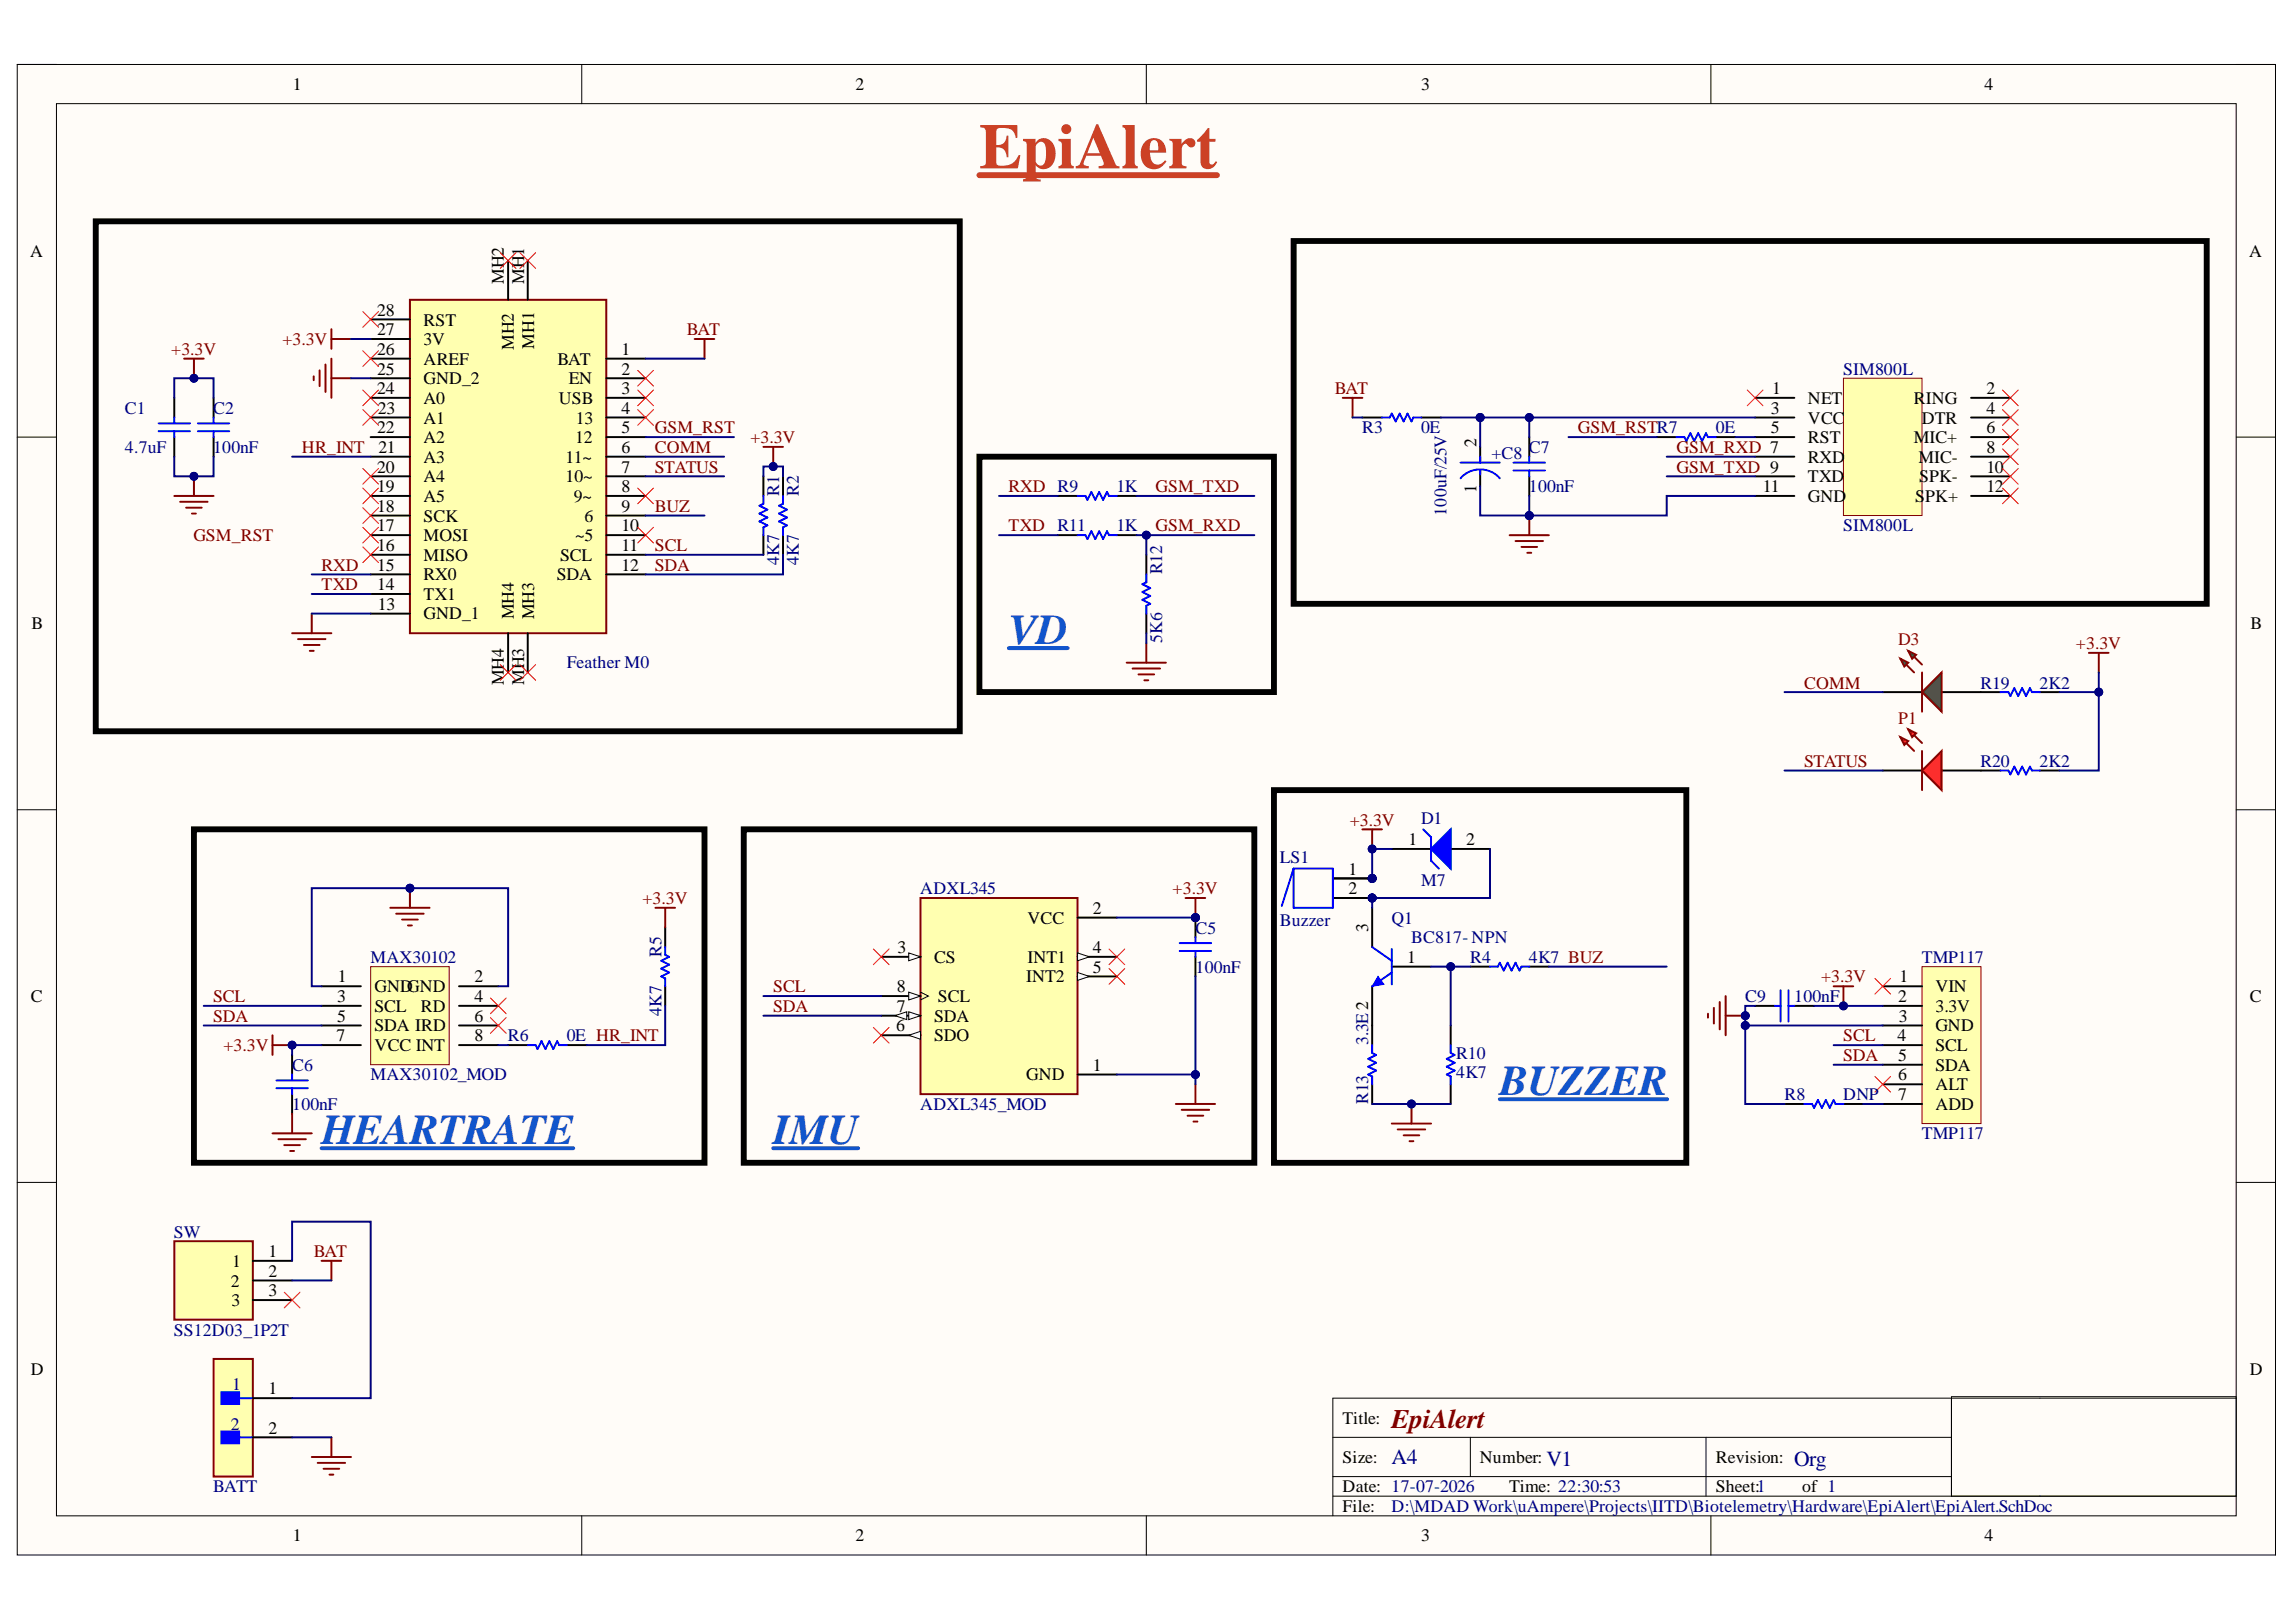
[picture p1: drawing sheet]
<svg xmlns="http://www.w3.org/2000/svg" width="297mm" height="210mm" viewBox="0 0 297 210" stroke-linecap="round" stroke-linejoin="round" font-family="sans-serif">
<defs><g id="words">
<text font-size="8.3" fill="#cc4125" x="126.7" y="21.8">EpiAlert</text>
<g font-size="5.5" fill="#15c">
<text x="130.5" y="83.3">VD</text>
<text x="194" y="141.7">BUZZER</text>
<text x="41.6" y="148">HEARTRATE</text>
<text x="100" y="148">IMU</text>
</g>
<text font-size="3.5" fill="#800000" x="180" y="184.8">EpiAlert</text>
<g font-size="2.8" fill="#000080">
<text x="180" y="189.5">A4</text>
<text x="200.1" y="189.7">V1</text>
<text x="232.1" y="189.7">Org</text>
</g>
<g font-size="2.3">
<text x="37.9" y="11.7">1</text>
<text x="110.7" y="11.7">2</text>
<text x="183.8" y="11.7">3</text>
<text x="256.7" y="11.7">4</text>
<text x="3.9" y="33.3">A</text>
<text x="291" y="33.3">A</text>
<text x="48.8" y="40.9">28</text>
<text x="65.2" y="36.7" transform="rotate(-90 65.2 36.7)">MH2</text>
<text x="67.8" y="36.7" transform="rotate(-90 67.8 36.7)">MH1</text>
<text x="48.8" y="46">26</text>
<text x="48.8" y="43.4">27</text>
<text x="54.8" y="47.2">AREF</text>
<text x="54.8" y="44.7">3V</text>
<text x="54.8" y="42.1">RST</text>
<text x="66.5" y="45.3" transform="rotate(-90 66.5 45.3)">MH2</text>
<text x="69.1" y="45.1" transform="rotate(-90 69.1 45.1)">MH1</text>
<text x="72.1" y="47.2">BAT</text>
<text x="80.4" y="46">1</text>
<text x="48.8" y="51">24</text>
<text x="48.8" y="48.5">25</text>
<text x="48.9" y="53.6">23</text>
<text x="54.8" y="52.3">A0</text>
<text x="54.8" y="49.8">GND_2</text>
<text x="72.3" y="52.3">USB</text>
<text x="73.6" y="49.8">EN</text>
<text x="80.4" y="48.5">2</text>
<text x="80.4" y="51">3</text>
<text x="80.4" y="53.6">4</text>
<text x="229.1" y="53.6">3</text>
<text x="229.3" y="51">1</text>
<text x="233.9" y="52.3">NET</text>
<text x="247.6" y="52.3">RING</text>
<text x="257" y="51">2</text>
<text x="257" y="53.6">4</text>
<text x="48.8" y="56.1">22</text>
<text x="49" y="58.6">21</text>
<text x="54.8" y="59.9">A3</text>
<text x="54.8" y="57.4">A2</text>
<text x="54.8" y="54.8">A1</text>
<text x="73.1" y="59.9">11~</text>
<text x="74.4" y="57.4">12</text>
<text x="74.5" y="54.8">13</text>
<text x="80.4" y="56.1">5</text>
<text x="80.4" y="58.6">6</text>
<text x="191" y="57.9" transform="rotate(-90 191 57.9)">2</text>
<text x="229.1" y="56.1">5</text>
<text x="233.9" y="54.8">VCC</text>
<text x="233.9" y="57.4">RST</text>
<text x="233.9" y="59.9">RXD</text>
<text x="247.6" y="57.4">MIC+</text>
<text x="248.2" y="59.9">MIC-</text>
<text x="248.6" y="54.8">DTR</text>
<text x="257" y="56.1">6</text>
<text x="257" y="58.6">8</text>
<text x="48.8" y="63.7">19</text>
<text x="48.8" y="61.2">20</text>
<text x="54.8" y="65">A5</text>
<text x="54.8" y="62.4">A4</text>
<text x="73.1" y="62.4">10~</text>
<text x="74.2" y="65">9~</text>
<text x="80.4" y="61.2">7</text>
<text x="80.4" y="63.7">8</text>
<text x="191" y="63.8" transform="rotate(-90 191 63.8)">1</text>
<text x="228.1" y="63.7">11</text>
<text x="233.9" y="62.4">TXD</text>
<text x="233.9" y="65">GND</text>
<text x="247.8" y="65">SPK+</text>
<text x="248.3" y="62.4">SPK-</text>
<text x="257" y="61.2">10</text>
<text x="257" y="63.7">12</text>
<text x="48.8" y="71.3">16</text>
<text x="48.8" y="68.8">17</text>
<text x="48.8" y="66.2">18</text>
<text x="54.8" y="70">MOSI</text>
<text x="54.8" y="67.5">SCK</text>
<text x="74.4" y="70">~5</text>
<text x="75.6" y="67.5">6</text>
<text x="80.4" y="66.2">9</text>
<text x="80.4" y="68.8">10</text>
<text x="80.4" y="71.3">11</text>
<text x="48.8" y="76.4">14</text>
<text x="48.8" y="73.8">15</text>
<text x="54.8" y="77.6">TX1</text>
<text x="54.8" y="75.1">RX0</text>
<text x="54.8" y="72.6">MISO</text>
<text x="72" y="75.1">SDA</text>
<text x="72.5" y="72.6">SCL</text>
<text x="80.4" y="73.8">12</text>
<text x="4.1" y="81.4">B</text>
<text x="48.9" y="78.9">13</text>
<text x="54.8" y="80.2">GND_1</text>
<text x="66.5" y="80.2" transform="rotate(-90 66.5 80.2)">MH4</text>
<text x="69.1" y="80.2" transform="rotate(-90 69.1 80.2)">MH3</text>
<text x="291.2" y="81.4">B</text>
<text x="65.2" y="88.7" transform="rotate(-90 65.2 88.7)">MH4</text>
<text x="67.8" y="88.6" transform="rotate(-90 67.8 88.6)">MH3</text>
<text x="174.5" y="113.2">1</text>
<text x="182.2" y="109.4">1</text>
<text x="189.7" y="109.4">2</text>
<text x="132.9" y="119.5">VCC</text>
<text x="141.4" y="118.3">2</text>
<text x="174.5" y="115.7">2</text>
<text x="116.1" y="123.3">3</text>
<text x="120.8" y="124.6">CS</text>
<text x="132.9" y="124.6">INT1</text>
<text x="141.4" y="123.3">4</text>
<text x="141.4" y="125.9">5</text>
<text x="177" y="120.6" transform="rotate(-90 177 120.6)">3</text>
<text x="182.1" y="124.6">1</text>
<text x="4" y="129.7">C</text>
<text x="43.6" y="129.7">3</text>
<text x="43.7" y="127.1">1</text>
<text x="48.5" y="128.4">GNDGND</text>
<text x="48.5" y="130.9">SCL</text>
<text x="54.5" y="130.9">RD</text>
<text x="61.4" y="127.1">2</text>
<text x="61.4" y="129.7">4</text>
<text x="116" y="128.4">8</text>
<text x="116" y="130.9">7</text>
<text x="121.3" y="129.7">SCL</text>
<text x="132.8" y="127.1">INT2</text>
<text x="245.6" y="129.7">2</text>
<text x="245.7" y="127.1">1</text>
<text x="250.4" y="128.4">VIN</text>
<text x="250.4" y="130.9">3.3V</text>
<text x="291.1" y="129.7">C</text>
<text x="43.6" y="134.7">7</text>
<text x="43.6" y="132.2">5</text>
<text x="48.5" y="133.5">SDA IRD</text>
<text x="48.5" y="136">VCC INT</text>
<text x="61.4" y="132.2">6</text>
<text x="61.4" y="134.7">8</text>
<text x="115.9" y="133.5">6</text>
<text x="120.8" y="132.2">SDA</text>
<text x="120.8" y="134.7">SDO</text>
<text x="245.5" y="134.7">4</text>
<text x="245.6" y="137.3">5</text>
<text x="245.7" y="132.2">3</text>
<text x="250.4" y="133.5">GND</text>
<text x="250.4" y="136">SCL</text>
<text x="132.8" y="139.8">GND</text>
<text x="141.4" y="138.5">1</text>
<text x="245.6" y="139.8">6</text>
<text x="245.6" y="142.3">7</text>
<text x="250.4" y="138.5">SDA</text>
<text x="250.4" y="141.1">ALT</text>
<text x="250.4" y="143.6">ADD</text>
<text x="29.9" y="166.5">2</text>
<text x="30" y="164">1</text>
<text x="34.8" y="162.7">1</text>
<text x="34.8" y="165.2">2</text>
<text x="34.8" y="167.8">3</text>
<text x="29.9" y="169">3</text>
<text x="4" y="177.9">D</text>
<text x="291.1" y="177.9">D</text>
<text x="34.8" y="180.5">1</text>
<text x="34.8" y="185.5">2</text>
<text x="173.7" y="184.3">Title:</text>
<text x="173.7" y="189.3">Size:</text>
<text x="191.5" y="189.3">Number:</text>
<text x="222" y="189.3">Revision:</text>
<text x="173.7" y="193.1">Date: 17-07-2026</text>
<text x="173.7" y="195.7">File:</text>
<text x="195.3" y="193.1">Time: 22:30:53</text>
<text x="222" y="193.1">Sheet:1</text>
<text x="233.1" y="193.1">of 1</text>
<text x="37.9" y="199.5">1</text>
<text x="110.7" y="199.5">2</text>
<text x="183.8" y="199.5">3</text>
<text x="256.7" y="199.5">4</text>
</g>
<g font-size="2.3" fill="#800000">
<text x="22.2" y="46">+3.3V</text>
<text x="36.5" y="44.7">+3.3V</text>
<text x="88.9" y="43.4">BAT</text>
<text x="172.7" y="51">BAT</text>
<text x="39.1" y="58.6">HR_INT</text>
<text x="84.7" y="56.1">GSM_RST</text>
<text x="84.7" y="58.6">COMM</text>
<text x="97.1" y="57.4">+3.3V</text>
<text x="204.1" y="56.1">GSM_RSTR7</text>
<text x="216.9" y="58.6">GSM_RXD 7</text>
<text x="84.7" y="61.2">STATUS</text>
<text x="130.5" y="63.7">RXD R9</text>
<text x="149.5" y="63.7">GSM_TXD</text>
<text x="216.9" y="61.2">GSM_TXD 9</text>
<text x="25" y="70">GSM_RST</text>
<text x="84.7" y="71.3">SCL</text>
<text x="84.7" y="66.2">BUZ</text>
<text x="130.5" y="68.8">TXD</text>
<text x="149.5" y="68.8">GSM_RXD</text>
<text x="41.6" y="73.8">RXD</text>
<text x="41.6" y="76.4">TXD</text>
<text x="84.7" y="73.8">SDA</text>
<text x="268.6" y="84">+3.3V</text>
<text x="233.4" y="89.1">COMM</text>
<text x="233.4" y="99.3">STATUS</text>
<text x="174.6" y="106.9">+3.3V</text>
<text x="83.1" y="117">+3.3V</text>
<text x="151.7" y="115.7">+3.3V</text>
<text x="27.6" y="129.7">SCL</text>
<text x="100" y="128.4">SCL</text>
<text x="100" y="130.9">SDA</text>
<text x="235.6" y="127.1">+3.3V</text>
<text x="27.6" y="132.2">SDA</text>
<text x="28.9" y="136">+3.3V</text>
<text x="238.5" y="134.7">SCL</text>
<text x="238.5" y="137.3">SDA</text>
<text x="40.6" y="162.7">BAT</text>
</g>
<g font-size="2.3" fill="#000080">
<text x="16.2" y="53.6">C1</text>
<text x="27.6" y="53.6">C2</text>
<text x="238.5" y="48.5">SIM800L</text>
<text x="16.2" y="58.6">4.7uF</text>
<text x="27.6" y="58.6">100nF</text>
<text x="176.2" y="56.1">R3</text>
<text x="183.8" y="56.1">0E</text>
<text x="193" y="59.4">+C8</text>
<text x="197.8" y="58.6">C7</text>
<text x="222" y="56.1">0E</text>
<text x="100.8" y="64.2" transform="rotate(-90 100.8 64.2)">R1</text>
<text x="103.3" y="64.2" transform="rotate(-90 103.3 64.2)">R2</text>
<text x="144.4" y="63.7">1K</text>
<text x="197.8" y="63.7">100nF</text>
<text x="136.8" y="68.8">R11</text>
<text x="144.4" y="68.8">1K</text>
<text x="187.1" y="66.7" transform="rotate(-90 187.1 66.7)">100uF/25V</text>
<text x="238.5" y="68.8">SIM800L</text>
<text x="100.8" y="73.1" transform="rotate(-90 100.8 73.1)">4K7</text>
<text x="103.3" y="73.1" transform="rotate(-90 103.3 73.1)">4K7</text>
<text x="150.4" y="74.3" transform="rotate(-90 150.4 74.3)">R12</text>
<text x="150.4" y="83.2" transform="rotate(-90 150.4 83.2)">5K6</text>
<text x="73.3" y="86.5">Feather M0</text>
<text x="256.2" y="89.1">R19</text>
<text x="263.8" y="89.1">2K2</text>
<text x="256.2" y="99.3">R20</text>
<text x="263.8" y="99.3">2K2</text>
<text x="183.8" y="106.6">D1</text>
<text x="165.6" y="111.7">LS1</text>
<text x="119.1" y="115.7">ADXL345</text>
<text x="165.6" y="119.8">Buzzer</text>
<text x="180" y="119.5">Q1</text>
<text x="183.8" y="114.7">M7</text>
<text x="47.9" y="124.6">MAX30102</text>
<text x="85.6" y="123.8" transform="rotate(-90 85.6 123.8)">R5</text>
<text x="154.7" y="120.8">C5</text>
<text x="154.7" y="125.9">100nF</text>
<text x="182.6" y="122.1">BC817- NPN</text>
<text x="190.2" y="124.6">R4</text>
<text x="197.8" y="124.6">4K7 BUZ</text>
<text x="248.6" y="124.6">TMP117</text>
<text x="85.6" y="131.4" transform="rotate(-90 85.6 131.4)">4K7</text>
<text x="225.8" y="129.7">C9</text>
<text x="232.1" y="129.7">100nF</text>
<text x="65.7" y="134.7">R6</text>
<text x="73.3" y="134.7">0E HR_INT</text>
<text x="177" y="135.3" transform="rotate(-90 177 135.3)">3.3E2</text>
<text x="188.4" y="137">R10</text>
<text x="37.8" y="138.5">C6</text>
<text x="37.8" y="143.6">100nF</text>
<text x="47.9" y="139.8">MAX30102_MOD</text>
<text x="119.1" y="143.6">ADXL345_MOD</text>
<text x="177" y="142.9" transform="rotate(-90 177 142.9)">R13</text>
<text x="188.4" y="139.6">4K7</text>
<text x="230.9" y="142.3">R8</text>
<text x="238.5" y="142.3">DNP</text>
<text x="248.6" y="147.4">TMP117</text>
<text x="22.5" y="160.2">SW</text>
<text x="22.5" y="172.8">SS12D03_1P2T</text>
<text x="30" y="179.9">1</text>
<text x="29.9" y="185">2</text>
<text x="27.6" y="193.1">BATT</text>
<text x="180" y="195.7">D:\MDAD Work\uAmpere\Projects\IITD\Biotelemetry\Hardware\EpiAlert\EpiAlert.SchDoc</text>
</g>
<g font-size="2.3" fill="#980000">
<text x="245.6" y="83.5">D3</text>
<text x="245.6" y="93.7">P1</text>
</g>
</g></defs>
<path d="M2.2 8.3h292.2v192.9h-292.2z" fill-rule="evenodd" fill="#fffcf8"/>
<path d="M2.2 8.3h292.2v192.9h-292.2z" fill="none" stroke="#000" stroke-width=".13"/>
<path d="M7.3 13.4h282v182.8h-282z" fill-rule="evenodd" fill="#fffcf8"/>
<g fill="none" stroke="#000" stroke-width=".13">
<path d="M2.2 8.3h5.1M7.3 13.4h282v182.8h-282zM75.3 8.3v5.1M148.3 8.3v5.1M221.3 8.3v5.1M289.3 8.3h5.1v5.1M2.2 56.6h5.1M289.3 56.6h5.1M2.2 104.8h5.1M289.3 104.8h5.1M2.2 153h5.1M289.3 153h5.1"/>
<path d="M75.3 196.2v5M148.3 196.2v5M172.4 186h80.1M172.4 193.6h116.9M172.4 191.1h80.1M190.2 186v5.1M220.7 186v7.6M221.3 196.2v5M252.5 180.7h36.8v12.9h-36.8zM252.5 180.9v12.7M289.3 180.9h-116.9v15.3M294.4 196.2v5"/>
</g>
<path d="M53 38.8h25.4v43.1h-25.4z" fill-rule="evenodd" fill="#ffffb0"/>
<path d="M53 38.8h25.4v43.1h-25.4z" fill="none" stroke="#800000" stroke-width=".25"/>
<g fill="none" stroke="#000" stroke-width=".25">
<path d="M65.7 33.7v5.1M68.3 33.7v5.1M48 46.4h5M48 49h5M48 51.5h5M48 54h5M48 56.6h5M48 59.1h5M48 43.9h5M48 41.3h5M78.4 46.4h5.1M78.4 49h5.1"/>
<path d="M78.4 51.5h5.1M78.4 54h5.1M78.4 56.6h5.1M78.4 59.1h5.1M48 61.6h5M48 64.2h5M48 66.7h5M48 69.3h5M48 71.8h5M48 74.3h5M48 79.4h5M48 76.9h5"/>
<path d="M78.4 61.6h5.1M78.4 64.2h5.1M78.4 66.7h5.1M78.4 69.3h5.1M78.4 71.8h5.1M78.4 74.3h5.1M65.7 81.9v5.1M68.3 81.9v5.1"/>
</g>
<path d="M119.1 116.2h20.3v25.4h-20.3z" fill-rule="evenodd" fill="#ffffb0"/>
<path d="M119.1 116.2h20.3v25.4h-20.3z" fill="none" stroke="#800000" stroke-width=".25"/>
<path d="M114 123.8h5.1" fill="none" stroke="#000" stroke-width=".25"/>
<path d="M117.6 123.3l1.5 .5-1.5 .5z" fill="#f8fcff"/>
<path d="M117.6 123.3l1.5 .5-1.5 .5z" fill="none" stroke="#000" stroke-width=".13"/>
<path d="M114 128.9h5.1" fill="none" stroke="#000" stroke-width=".25"/>
<path d="M117.6 128.4l1.5 .5-1.5 .5z" fill="#f8fcff"/>
<path d="M117.6 128.4l1.5 .5-1.5 .5zM119.1 128.4l1 .5-1 .5" fill="none" stroke="#000" stroke-width=".13"/>
<path d="M114 131.4h5.1" fill="none" stroke="#000" stroke-width=".25"/>
<path d="M117.6 130.9l1.5 .5-1.5 .5z" fill="#f8fcff"/>
<path d="M117.6 130.9l1.5 .5-1.5 .5z" fill="none" stroke="#000" stroke-width=".13"/>
<path d="M115.8 131.4l1.5-.5v1z" fill="#f8fcff"/>
<path d="M115.8 131.4l1.5-.5v1z" fill="none" stroke="#000" stroke-width=".13"/>
<path d="M114 134h5.1" fill="none" stroke="#000" stroke-width=".25"/>
<path d="M117.6 134l1.5-.5v1z" fill="#f8fcff"/>
<path d="M117.6 134l1.5-.5v1z" fill="none" stroke="#000" stroke-width=".13"/>
<path d="M139.4 118.7h5.1M139.4 123.8h5.1" fill="none" stroke="#000" stroke-width=".25"/>
<path d="M139.4 123.3l1.5 .5-1.5 .5z" fill="#f8fcff"/>
<path d="M139.4 123.3l1.5 .5-1.5 .5z" fill="none" stroke="#000" stroke-width=".13"/>
<path d="M139.4 126.4h5.1" fill="none" stroke="#000" stroke-width=".25"/>
<path d="M139.4 125.9l1.5 .5-1.5 .5z" fill="#f8fcff"/>
<path d="M139.4 125.9l1.5 .5-1.5 .5z" fill="none" stroke="#000" stroke-width=".13"/>
<path d="M139.4 139.1h5.1" fill="none" stroke="#000" stroke-width=".25"/>
<path d="M238.5 49h10.2v17.7h-10.2z" fill-rule="evenodd" fill="#ffffb0"/>
<path d="M238.5 49h10.2v17.7h-10.2z" fill="none" stroke="#800000" stroke-width=".13"/>
<path d="M227.1 51.5h5M227.1 54h5M227.1 56.6h5M227.1 59.1h5M255 51.5h5.1M255 54h5.1M255 56.6h5.1M255 59.1h5.1M227.1 61.6h5M227.1 64.2h5M255 61.6h5.1M255 64.2h5.1" fill="none" stroke="#000" stroke-width=".25"/>
<path d="M48 125.1h10.1v12.7h-10.1z" fill-rule="evenodd" fill="#ffffb0"/>
<path d="M48 125.1h10.1v12.7h-10.1z" fill="none" stroke="#800000" stroke-width=".13"/>
<path d="M22.5 51.5v2.5M22.5 56.6v2.5M27.6 51.5v2.5M27.6 56.6v2.5M41.6 127.6h5.1M41.6 130.2h5.1M41.6 132.7h5.1M41.6 135.2h5.1M59.4 127.6h5.1M59.4 130.2h5.1M59.4 132.7h5.1M59.4 135.2h5.1" fill="none" stroke="#000" stroke-width=".25"/>
<path d="M64.7 32.7l2.1 2M66.8 32.7l-2.1 2M67.3 32.7l2 2M69.3 32.7l-2 2M64.7 86l2.1 2M66.8 86l-2.1 2M67.3 86l2 2M69.3 86l-2 2" fill="none" stroke="#f00" stroke-width=".13"/>
<g fill="none" stroke="#800000" stroke-width=".25">
<path d="M23.8 46.4h2.6M25.1 46.4v2.6M40.6 48.7v.5M41.3 47.9v2.1M42.1 47.2v3.5M42.9 42.6v2.5M42.9 46.4v5.1M42.9 49h2.5M42.9 43.9h2.5M40.3 79.4v2.5M37.8 81.9h5.1M38.6 82.7h3.5"/>
<path d="M39.3 83.5h2M40.1 84.2h.5"/>
</g>
<path d="M20.5 54.8h4.1M20.5 55.8h4.1M22.5 54v.8M22.5 55.8v.8M25.6 54.8h4.1M25.6 55.8h4.1M27.6 54v.8M27.6 55.8v.8" fill="none" stroke="#00f" stroke-width=".25"/>
<circle cx="25.1" cy="49" r=".51" fill="#000080"/>
<circle cx="25.1" cy="49" r=".51" fill="none" stroke="#000080" stroke-width=".13"/>
<path d="M22.5 64.2h5.1M23.3 64.9h3.6M24.1 65.7h2M24.8 66.5h.5M25.1 61.6v2.6" fill="none" stroke="#800000" stroke-width=".25"/>
<circle cx="25.1" cy="61.6" r=".51" fill="#000080"/>
<circle cx="25.1" cy="61.6" r=".51" fill="none" stroke="#000080" stroke-width=".13"/>
<path d="M35.3 134v2.5M35.3 135.2h2.5" fill="none" stroke="#800000" stroke-width=".25"/>
<circle cx="37.8" cy="135.2" r=".51" fill="#000080"/>
<circle cx="37.8" cy="135.2" r=".51" fill="none" stroke="#000080" stroke-width=".13"/>
<path d="M37.8 136.5v2.6M37.8 141.6v2.5" fill="none" stroke="#000" stroke-width=".25"/>
<path d="M35.8 139.8h4M37.8 139.1v.7M35.8 140.8h4M37.8 140.8v.8" fill="none" stroke="#00f" stroke-width=".25"/>
<path d="M50.5 117.5h5.1M51.3 118.2h3.5M52 119h2.1M52.8 119.8h.5M53 114.9v2.6M35.3 146.7h5M36 147.4h3.6M36.8 148.2h2M37.5 148.9h.5M37.8 144.1v2.6" fill="none" stroke="#800000" stroke-width=".25"/>
<circle cx="53" cy="114.9" r=".51" fill="#000080"/>
<circle cx="53" cy="114.9" r=".51" fill="none" stroke="#000080" stroke-width=".13"/>
<path d="M63.4 129.2l2.1 2M63.4 131.7l2.1 2M65.5 129.2l-2.1 2M65.5 131.7l-2.1 2" fill="none" stroke="#f00" stroke-width=".13"/>
<path d="M25.1 107.3h66v43.2h-66z" fill="none" stroke="#000" stroke-width=".76"/>
<path d="M41.6 148.6h32.6" fill="none" stroke="#15c" stroke-width=".51"/>
<path d="M153.4 116.2h2.5M154.7 116.2v2.5" fill="none" stroke="#800000" stroke-width=".25"/>
<circle cx="154.7" cy="118.7" r=".51" fill="#000080"/>
<circle cx="154.7" cy="118.7" r=".51" fill="none" stroke="#000080" stroke-width=".13"/>
<circle cx="154.7" cy="118.7" r=".51" fill="#000080"/>
<circle cx="154.7" cy="118.7" r=".51" fill="none" stroke="#000080" stroke-width=".13"/>
<path d="M154.7 118.7v2.6M154.7 123.8v2.6" fill="none" stroke="#000" stroke-width=".25"/>
<circle cx="154.7" cy="118.7" r=".51" fill="#000080"/>
<circle cx="154.7" cy="118.7" r=".51" fill="none" stroke="#000080" stroke-width=".13"/>
<path d="M98.8 64.2v1l-.5 .2 1 .6-1 .5 1 .5-1 .5 1 .5-.5 .2v1.1M101.3 64.2v1l-.5 .2 1 .6-1 .5 1 .5-1 .5 1 .5-.5 .2v1.1M152.6 122h4.1M152.6 123.1h4.1M154.7 121.3v.7M154.7 123.1v.7" fill="none" stroke="#00f" stroke-width=".25"/>
<path d="M98.8 57.8h2.5M100 57.8v2.6M152.1 142.9h5.1M152.9 143.6h3.5M153.6 144.4h2.1M154.4 145.1h.5M154.7 140.3v2.6" fill="none" stroke="#800000" stroke-width=".25"/>
<path d="M113 122.8l2 2M113 133l2 2M115 122.8l-2 2M115 133l-2 2" fill="none" stroke="#f00" stroke-width=".13"/>
<path d="M98.8 61.6v2.6M98.8 69.3v2.5M101.3 61.6v2.6M101.3 69.3v2.5" fill="none" stroke="#000" stroke-width=".25"/>
<circle cx="100" cy="60.4" r=".51" fill="#000080"/>
<circle cx="100" cy="60.4" r=".51" fill="none" stroke="#000080" stroke-width=".13"/>
<path d="M197.8 56.6v2.5M197.8 61.6v2.6M65.7 135.2h2.6M73.4 135.2h2.5M86.1 120v2.6M86.1 127.6v2.6" fill="none" stroke="#000" stroke-width=".25"/>
<path d="M195.8 59.9h4.1M197.8 59.1v.8M195.8 60.9h4.1M197.8 60.9v.7M68.3 135.2h1l.2 .6 .6-1.1 .5 1.1 .5-1.1 .5 1.1 .5-1.1 .2 .5h1.1M86.1 122.6v1l.5 .2-1 .5 1 .5-1 .5 1 .6-1 .5 .5 .2v1" fill="none" stroke="#00f" stroke-width=".25"/>
<path d="M195.3 69.3h5.1M196.1 70h3.5M196.8 70.8h2.1M197.6 71.5h.5M197.8 66.7v2.6M84.8 117.5h2.5M86.1 117.5v2.5" fill="none" stroke="#800000" stroke-width=".25"/>
<path d="M96.2 107.3h66.1v43.2h-66.1z" fill="none" stroke="#000" stroke-width=".76"/>
<path d="M100 148.6h11" fill="none" stroke="#15c" stroke-width=".51"/>
<path d="M226 50.5l2.1 2M228.1 50.5l-2.1 2" fill="none" stroke="#f00" stroke-width=".13"/>
<circle cx="197.8" cy="66.7" r=".51" fill="#000080"/>
<circle cx="197.8" cy="66.7" r=".51" fill="none" stroke="#000080" stroke-width=".13"/>
<path d="M214.4 56.6h2.5M222 56.6h2.5M136.9 69.3h2.5M136.9 64.2h2.5M144.5 69.3h2.5M144.5 64.2h2.5M148.3 71.8v2.5M148.3 79.4v2.5M243.6 89.6h5.1M251.2 89.6h5.1" fill="none" stroke="#000" stroke-width=".25"/>
<path d="M216.9 56.6h1l.3 .5 .5-1 .5 1 .5-1 .5 1 .5-1 .3 .5h1M139.4 69.3h1l.3 .5 .5-1.1 .5 1.1 .5-1.1 .5 1.1 .5-1.1 .3 .6h1M139.4 64.2h1l.3 .5 .5-1 .5 1 .5-1 .5 1 .5-1 .3 .5h1M148.3 74.3v1l-.5 .3 1 .5-1 .5 1 .5-1 .5 1 .5-.5 .3v1" fill="none" stroke="#00f" stroke-width=".25"/>
<g fill="none" stroke="#f00" stroke-width=".13">
<path d="M46.9 45.4l2.1 2M49 45.4l-2.1 2M82.5 53l2 2M82.5 47.9l2 2.1M84.5 53l-2 2M84.5 47.9l-2 2.1M259.1 50.5l2 2M259.1 53l2 2M259.1 55.6l2 2M259.1 58.1l2 2M261.1 50.5l-2 2M261.1 53l-2 2"/>
<path d="M261.1 55.6l-2 2M261.1 58.1l-2 2M46.9 60.6l2.1 2.1M46.9 63.2l2.1 2M46.9 65.7l2.1 2M46.9 68.2l2.1 2.1M46.9 70.8l2.1 2M49 60.6l-2.1 2.1M49 63.2l-2.1 2M49 65.7l-2.1 2M49 68.2l-2.1 2.1M49 70.8l-2.1 2"/>
<path d="M82.5 63.2l2 2M82.5 68.2l2 2.1M84.5 63.2l-2 2M84.5 68.2l-2 2.1M143.5 122.8l2 2M143.5 125.3l2 2.1M145.5 122.8l-2 2M145.5 125.3l-2 2.1"/>
</g>
<path d="M145.8 85.8h5M146.5 86.5h3.6M147.3 87.3h2M148 88h.6M148.3 83.2v2.6" fill="none" stroke="#800000" stroke-width=".25"/>
<path d="M126.7 59.1h38.1v30.5h-38.1z" fill="none" stroke="#000" stroke-width=".76"/>
<path d="M130.5 83.9h7.6" fill="none" stroke="#15c" stroke-width=".51"/>
<path d="M251.2 87v5.1l-2.5-2.5z" fill="#0f0"/>
<path d="M245.9 85.2l1.7 1.8M246.9 84.2l1.8 1.8M251.2 87v5.1l-2.5-2.5z" fill="none" stroke="#980000" stroke-width=".25"/>
<path d="M245.9 85.2l1 .6-.5 .5z" fill="#0f0"/>
<path d="M245.9 85.2l1 .6-.5 .5z" fill="none" stroke="#980000" stroke-width=".25"/>
<path d="M246.9 84.2l1 .5-.5 .5z" fill="#0f0"/>
<path d="M246.9 84.2l1 .5-.5 .5zM248.7 87v5.1" fill="none" stroke="#980000" stroke-width=".25"/>
<path d="M243.6 99.7h5.1M251.2 99.7h5.1" fill="none" stroke="#000" stroke-width=".25"/>
<path d="M248.7 99.7l2.5-2.5v5z" fill="#f00"/>
<path d="M245.9 95.4l1.7 1.8M246.9 94.4l1.8 1.8M248.7 99.7l2.5-2.5v5z" fill="none" stroke="#980000" stroke-width=".25"/>
<path d="M245.9 95.4l1 .5-.5 .5z" fill="#f00"/>
<path d="M245.9 95.4l1 .5-.5 .5z" fill="none" stroke="#980000" stroke-width=".25"/>
<path d="M246.9 94.4l1 .5-.5 .5z" fill="#f00"/>
<path d="M246.9 94.4l1 .5-.5 .5zM248.7 97.2v5" fill="none" stroke="#980000" stroke-width=".25"/>
<path d="M89.9 43.9h2.5M91.1 43.9v2.5M173.7 51.5h2.6M175 51.5v2.5M270.2 84.5h2.6M271.5 84.5v2.5" fill="none" stroke="#800000" stroke-width=".25"/>
<path d="M176.3 54h2.5M183.9 54h2.5M191.5 57.8v2.1M191.5 60.9v2M256.3 99.7h2.5M256.3 89.6h2.5M263.9 99.7h2.5M263.9 89.6h2.5" fill="none" stroke="#000" stroke-width=".25"/>
<path d="M178.8 54h1l.3-.5 .5 1 .5-1 .5 1 .5-1 .5 1 .3-.5h1M189 59.9h5M191.5 59.1v.8M189 61.9a3.4 3.4 0 0 1 5 0M191.5 60.9v.5M258.8 99.7h1l.3 .5 .5-1 .5 1 .5-1 .5 1 .5-1 .3 .5h1M258.8 89.6h1l.3 .5 .5-1.1 .5 1.1 .5-1.1 .5 1.1 .5-1.1 .3 .6h1" fill="none" stroke="#00f" stroke-width=".25"/>
<path d="M12.4 28.6h111.8v66h-111.8zM167.4 31.2h118.1v46.9h-118.1z" fill="none" stroke="#000" stroke-width=".76"/>
<path d="M46.9 40.3l2.1 2M46.9 53l2.1 2M46.9 50.5l2.1 2M49 40.3l-2.1 2M49 53l-2.1 2M49 50.5l-2.1 2M259.1 60.6l2 2.1M259.1 63.2l2 2M261.1 60.6l-2 2.1M261.1 63.2l-2 2" fill="none" stroke="#f00" stroke-width=".13"/>
<path d="M126.7 22.7h30.7" fill="none" stroke="#cc4125" stroke-width=".76"/>
<path d="M248.7 125.1h7.6v20.3h-7.6z" fill-rule="evenodd" fill="#ffffb0"/>
<path d="M248.7 125.1h7.6v20.3h-7.6z" fill="none" stroke="#800000" stroke-width=".13"/>
<path d="M243.6 127.6h5.1M243.6 130.2h5.1M243.6 132.7h5.1M243.6 135.3h5.1M243.6 137.8h5.1M243.6 140.3h5.1M243.6 142.9h5.1" fill="none" stroke="#000" stroke-width=".25"/>
<path d="M22.5 160.6h10.2v10.2h-10.2z" fill-rule="evenodd" fill="#ffffb0"/>
<path d="M22.5 160.6h10.2v10.2h-10.2z" fill="none" stroke="#800000" stroke-width=".25"/>
<path d="M32.7 163.2h5.1M32.7 165.7h5.1M32.7 168.2h5.1" fill="none" stroke="#000" stroke-width=".25"/>
<path d="M27.6 175.9h5.1v15.2h-5.1z" fill-rule="evenodd" fill="#ffffb0"/>
<path d="M27.6 175.9h5.1v15.2h-5.1z" fill="none" stroke="#800000" stroke-width=".25"/>
<path d="M28.6 180.2h2.3v1.5h-2.3z" fill-rule="evenodd" fill="#00f"/>
<path d="M28.6 180.2h2.3v1.5h-2.3zM30.9 180.9h1.8" fill="none" stroke="#00f" stroke-width=".25"/>
<path d="M28.6 185.2h2.3v1.6h-2.3z" fill-rule="evenodd" fill="#00f"/>
<path d="M28.6 185.2h2.3v1.6h-2.3zM30.9 186h1.8" fill="none" stroke="#00f" stroke-width=".25"/>
<path d="M32.7 180.9h5.1M32.7 186h5.1" fill="none" stroke="#000" stroke-width=".25"/>
<path d="M36.8 167.2l2 2.1M38.8 167.2l-2 2.1" fill="none" stroke="#f00" stroke-width=".13"/>
<path d="M237.2 127.6h2.6M238.5 127.6v2.6M41.6 163.2h2.5M42.9 163.2v2.5M40.3 188.6h5.1M41.1 189.3h3.5M41.9 190.1h2M42.6 190.8h.5M42.9 186v2.6" fill="none" stroke="#800000" stroke-width=".25"/>
<circle cx="238.5" cy="130.2" r=".51" fill="#000080"/>
<circle cx="238.5" cy="130.2" r=".51" fill="none" stroke="#000080" stroke-width=".13"/>
<path d="M227.1 130.2h2.5M232.1 130.2h2.6" fill="none" stroke="#000" stroke-width=".25"/>
<path d="M229.6 130.2h.8M230.4 128.1v4.1M231.4 128.1v4.1M231.4 130.2h.7" fill="none" stroke="#00f" stroke-width=".25"/>
<path d="M221 131.2v.5M221.7 130.4v2.1M222.5 129.7v3.5M223.2 128.9v5.1M223.2 131.4h2.6" fill="none" stroke="#800000" stroke-width=".25"/>
<circle cx="225.8" cy="131.4" r=".51" fill="#000080"/>
<circle cx="225.8" cy="131.4" r=".51" fill="none" stroke="#000080" stroke-width=".13"/>
<path d="M242.6 126.6l2 2.1M242.6 139.3l2 2M244.6 126.6l-2 2.1M244.6 139.3l-2 2" fill="none" stroke="#f00" stroke-width=".13"/>
<path d="M177.5 117.5v5.1M177.5 127.6v5.1M180.1 125.1h5M230.9 142.9h2.5M238.5 142.9h2.5" fill="none" stroke="#000" stroke-width=".25"/>
<path d="M177.5 122.6l2.6 1.7M180.1 125.9l-2.6 1.7M180.1 122.8v4.6M233.4 142.9h1l.3 .5 .5-1 .5 1 .5-1 .5 1 .5-1 .3 .5h1" fill="none" stroke="#00f" stroke-width=".25"/>
<path d="M178.3 126.4l.7 1-1.5 .2z" fill="#00f"/>
<path d="M178.3 126.4l.7 1-1.5 .2z" fill="none" stroke="#00f" stroke-width=".13"/>
<path d="M177.5 132.7v2.6M177.5 140.3v2.6" fill="none" stroke="#000" stroke-width=".25"/>
<path d="M177.5 135.3v1l.5 .2-1 .5 1 .5-1 .5 1 .5-1 .6 .5 .2v1" fill="none" stroke="#00f" stroke-width=".25"/>
<path d="M180.1 145.4h5M180.8 146.2h3.6M181.6 146.9h2M182.4 147.7h.5M182.6 142.9v2.5" fill="none" stroke="#800000" stroke-width=".25"/>
<circle cx="182.6" cy="142.9" r=".51" fill="#000080"/>
<circle cx="182.6" cy="142.9" r=".51" fill="none" stroke="#000080" stroke-width=".13"/>
<path d="M180.1 109.9h5M187.7 109.9h5.1M187.7 132.7v2.6M190.2 125.1h2.6M197.8 125.1h2.6M187.7 140.3v2.6" fill="none" stroke="#000" stroke-width=".25"/>
<path d="M187.7 135.3v1l.5 .2-1 .5 1 .5-1 .5 1 .5-1 .6 .5 .2v1M192.8 125.1h1l.2-.5 .5 1 .5-1 .6 1 .5-1 .5 1 .2-.5h1" fill="none" stroke="#00f" stroke-width=".25"/>
<path d="M185.1 109.9l2.6-2.6v5.1z" fill="#00f"/>
<path d="M184.1 107.3l1 1v3.1l1.1 1M185.1 109.9l2.6-2.6v5.1z" fill="none" stroke="#00f" stroke-width=".25"/>
<path d="M164.8 102.2h53.4v48.3h-53.4z" fill="none" stroke="#000" stroke-width=".76"/>
<path d="M194 142.3h21.7" fill="none" stroke="#15c" stroke-width=".51"/>
<circle cx="177.5" cy="113.7" r=".51" fill="#000080"/>
<circle cx="177.5" cy="113.7" r=".51" fill="none" stroke="#000080" stroke-width=".13"/>
<circle cx="177.5" cy="113.7" r=".51" fill="#000080"/>
<circle cx="177.5" cy="113.7" r=".51" fill="none" stroke="#000080" stroke-width=".13"/>
<circle cx="177.5" cy="116.2" r=".51" fill="#000080"/>
<circle cx="177.5" cy="116.2" r=".51" fill="none" stroke="#000080" stroke-width=".13"/>
<circle cx="177.5" cy="116.2" r=".51" fill="#000080"/>
<circle cx="177.5" cy="116.2" r=".51" fill="none" stroke="#000080" stroke-width=".13"/>
<path d="M172.4 113.7h5.1" fill="none" stroke="#000" stroke-width=".25"/>
<circle cx="177.5" cy="113.7" r=".51" fill="#000080"/>
<circle cx="177.5" cy="113.7" r=".51" fill="none" stroke="#000080" stroke-width=".13"/>
<path d="M172.4 113.7h5.1" fill="none" stroke="#000" stroke-width=".25"/>
<circle cx="177.5" cy="113.7" r=".51" fill="#000080"/>
<circle cx="177.5" cy="113.7" r=".51" fill="none" stroke="#000080" stroke-width=".13"/>
<path d="M172.4 116.2h5.1" fill="none" stroke="#000" stroke-width=".25"/>
<circle cx="177.5" cy="116.2" r=".51" fill="#000080"/>
<circle cx="177.5" cy="116.2" r=".51" fill="none" stroke="#000080" stroke-width=".13"/>
<path d="M172.4 116.2h5.1" fill="none" stroke="#000" stroke-width=".25"/>
<circle cx="177.5" cy="116.2" r=".51" fill="#000080"/>
<circle cx="177.5" cy="116.2" r=".51" fill="none" stroke="#000080" stroke-width=".13"/>
<path d="M167.4 112.4h5v5.1h-5zM167.4 112.4l-1.6 4.8" fill="none" stroke="#00f" stroke-width=".25"/>
<path d="M176.3 107.3h2.5M177.5 107.3v2.6" fill="none" stroke="#800000" stroke-width=".25"/>
<circle cx="177.5" cy="109.9" r=".51" fill="#000080"/>
<circle cx="177.5" cy="109.9" r=".51" fill="none" stroke="#000080" stroke-width=".13"/>
<path d="M22.5 51.5v-2.5h5.1v2.5M45.4 49h2.6M45.4 43.9h2.6M40.3 79.4h7.7" fill="none" stroke="#000080" stroke-width=".25"/>
<circle cx="25.1" cy="49" r=".51" fill="#000080"/>
<circle cx="25.1" cy="49" r=".51" fill="none" stroke="#000080" stroke-width=".13"/>
<path d="M22.5 59.1v2.5h5.1v-2.5" fill="none" stroke="#000080" stroke-width=".25"/>
<circle cx="25.1" cy="61.6" r=".51" fill="#000080"/>
<circle cx="25.1" cy="61.6" r=".51" fill="none" stroke="#000080" stroke-width=".13"/>
<path d="M41.6 135.2h-3.8v1.3" fill="none" stroke="#000080" stroke-width=".25"/>
<circle cx="37.8" cy="135.2" r=".51" fill="#000080"/>
<circle cx="37.8" cy="135.2" r=".51" fill="none" stroke="#000080" stroke-width=".13"/>
<path d="M41.6 127.6h-1.3v-12.7h25.4v12.7h-1.2" fill="none" stroke="#000080" stroke-width=".25"/>
<circle cx="53" cy="114.9" r=".51" fill="#000080"/>
<circle cx="53" cy="114.9" r=".51" fill="none" stroke="#000080" stroke-width=".13"/>
<path d="M83.5 71.8h15.3M101.3 71.8v2.5h-17.8M144.5 118.7h10.2M26.4 130.2h15.2M26.4 132.7h15.2" fill="none" stroke="#000080" stroke-width=".25"/>
<circle cx="154.7" cy="118.7" r=".51" fill="#000080"/>
<circle cx="154.7" cy="118.7" r=".51" fill="none" stroke="#000080" stroke-width=".13"/>
<path d="M98.8 61.6v-1.2h2.5v1.2M98.8 128.9h15.2M98.8 131.4h15.2" fill="none" stroke="#000080" stroke-width=".25"/>
<circle cx="100" cy="60.4" r=".51" fill="#000080"/>
<circle cx="100" cy="60.4" r=".51" fill="none" stroke="#000080" stroke-width=".13"/>
<path d="M154.7 126.4v13.9" fill="none" stroke="#000080" stroke-width=".25"/>
<circle cx="154.7" cy="139.1" r=".51" fill="#000080"/>
<circle cx="154.7" cy="139.1" r=".51" fill="none" stroke="#000080" stroke-width=".13"/>
<path d="M144.5 139.1h10.2" fill="none" stroke="#000080" stroke-width=".25"/>
<circle cx="154.7" cy="139.1" r=".51" fill="#000080"/>
<circle cx="154.7" cy="139.1" r=".51" fill="none" stroke="#000080" stroke-width=".13"/>
<path d="M202.9 56.6h11.5M215.6 59.1h11.5M224.5 56.6h2.6M197.8 64.2v2.5h17.8v-2.5h11.5M215.6 61.6h11.5M64.5 135.2h1.2M86.1 130.2v5h-10.2" fill="none" stroke="#000080" stroke-width=".25"/>
<circle cx="197.8" cy="66.7" r=".51" fill="#000080"/>
<circle cx="197.8" cy="66.7" r=".51" fill="none" stroke="#000080" stroke-width=".13"/>
<path d="M40.3 74.3h7.7M40.3 76.9h7.7M129.3 64.2h7.6M129.3 69.3h7.6M147 69.3h15.3M147 64.2h15.3" fill="none" stroke="#000080" stroke-width=".25"/>
<circle cx="148.3" cy="69.3" r=".51" fill="#000080"/>
<circle cx="148.3" cy="69.3" r=".51" fill="none" stroke="#000080" stroke-width=".13"/>
<path d="M148.3 69.3v2.5M148.3 81.9v1.3" fill="none" stroke="#000080" stroke-width=".25"/>
<circle cx="148.3" cy="69.3" r=".51" fill="#000080"/>
<circle cx="148.3" cy="69.3" r=".51" fill="none" stroke="#000080" stroke-width=".13"/>
<path d="M37.8 59.1h10.2M83.5 56.6h11.5M271.5 87v2.6h-5.1" fill="none" stroke="#000080" stroke-width=".25"/>
<circle cx="271.5" cy="89.6" r=".51" fill="#000080"/>
<circle cx="271.5" cy="89.6" r=".51" fill="none" stroke="#000080" stroke-width=".13"/>
<path d="M271.5 89.6v10.1h-5.1" fill="none" stroke="#000080" stroke-width=".25"/>
<circle cx="271.5" cy="89.6" r=".51" fill="#000080"/>
<circle cx="271.5" cy="89.6" r=".51" fill="none" stroke="#000080" stroke-width=".13"/>
<path d="M83.5 59.1h10.2M197.8 54v2.6M83.5 61.6h10.2M230.9 89.6h12.7M230.9 99.7h12.7" fill="none" stroke="#000080" stroke-width=".25"/>
<circle cx="197.8" cy="54" r=".51" fill="#000080"/>
<circle cx="197.8" cy="54" r=".51" fill="none" stroke="#000080" stroke-width=".13"/>
<path d="M191.5 62.9v3.8h6.3" fill="none" stroke="#000080" stroke-width=".25"/>
<circle cx="197.8" cy="66.7" r=".51" fill="#000080"/>
<circle cx="197.8" cy="66.7" r=".51" fill="none" stroke="#000080" stroke-width=".13"/>
<path d="M191.5 54v3.8" fill="none" stroke="#000080" stroke-width=".25"/>
<circle cx="191.5" cy="54" r=".51" fill="#000080"/>
<circle cx="191.5" cy="54" r=".51" fill="none" stroke="#000080" stroke-width=".13"/>
<path d="M83.5 46.4h7.6M175 54h1.3M186.4 54h5.1" fill="none" stroke="#000080" stroke-width=".25"/>
<circle cx="191.5" cy="54" r=".51" fill="#000080"/>
<circle cx="191.5" cy="54" r=".51" fill="none" stroke="#000080" stroke-width=".13"/>
<path d="M191.5 54h35.6" fill="none" stroke="#000080" stroke-width=".25"/>
<circle cx="191.5" cy="54" r=".51" fill="#000080"/>
<circle cx="191.5" cy="54" r=".51" fill="none" stroke="#000080" stroke-width=".13"/>
<circle cx="197.8" cy="54" r=".51" fill="#000080"/>
<circle cx="197.8" cy="54" r=".51" fill="none" stroke="#000080" stroke-width=".13"/>
<path d="M83.5 66.7h7.6M234.7 130.2h8.9M37.8 163.2v-5.1h10.2v22.8h-10.2M37.8 165.7h5.1M37.8 186h5.1" fill="none" stroke="#000080" stroke-width=".25"/>
<circle cx="238.5" cy="130.2" r=".51" fill="#000080"/>
<circle cx="238.5" cy="130.2" r=".51" fill="none" stroke="#000080" stroke-width=".13"/>
<path d="M227.1 130.2h-1.3v2.5h17.8" fill="none" stroke="#000080" stroke-width=".25"/>
<circle cx="225.8" cy="132.7" r=".51" fill="#000080"/>
<circle cx="225.8" cy="132.7" r=".51" fill="none" stroke="#000080" stroke-width=".13"/>
<circle cx="225.8" cy="131.4" r=".51" fill="#000080"/>
<circle cx="225.8" cy="131.4" r=".51" fill="none" stroke="#000080" stroke-width=".13"/>
<path d="M225.8 132.7v10.2h5.1M237.2 135.3h6.4M237.2 137.8h6.4M241 142.9h2.6" fill="none" stroke="#000080" stroke-width=".25"/>
<circle cx="225.8" cy="132.7" r=".51" fill="#000080"/>
<circle cx="225.8" cy="132.7" r=".51" fill="none" stroke="#000080" stroke-width=".13"/>
<path d="M185.1 125.1h5.1" fill="none" stroke="#000080" stroke-width=".25"/>
<circle cx="187.7" cy="125.1" r=".51" fill="#000080"/>
<circle cx="187.7" cy="125.1" r=".51" fill="none" stroke="#000080" stroke-width=".13"/>
<path d="M187.7 125.1v7.6" fill="none" stroke="#000080" stroke-width=".25"/>
<circle cx="187.7" cy="125.1" r=".51" fill="#000080"/>
<circle cx="187.7" cy="125.1" r=".51" fill="none" stroke="#000080" stroke-width=".13"/>
<path d="M200.4 125.1h15.2M177.5 142.9h10.2" fill="none" stroke="#000080" stroke-width=".25"/>
<circle cx="182.6" cy="142.9" r=".51" fill="#000080"/>
<circle cx="182.6" cy="142.9" r=".51" fill="none" stroke="#000080" stroke-width=".13"/>
<path d="M177.5 116.2v1.3" fill="none" stroke="#000080" stroke-width=".25"/>
<circle cx="177.5" cy="116.2" r=".51" fill="#000080"/>
<circle cx="177.5" cy="116.2" r=".51" fill="none" stroke="#000080" stroke-width=".13"/>
<path d="M192.8 109.9v6.3h-15.3" fill="none" stroke="#000080" stroke-width=".25"/>
<circle cx="177.5" cy="116.2" r=".51" fill="#000080"/>
<circle cx="177.5" cy="116.2" r=".51" fill="none" stroke="#000080" stroke-width=".13"/>
<path d="M180.1 109.9h-2.6v3.8" fill="none" stroke="#000080" stroke-width=".25"/>
<circle cx="177.5" cy="113.7" r=".51" fill="#000080"/>
<circle cx="177.5" cy="113.7" r=".51" fill="none" stroke="#000080" stroke-width=".13"/>
<circle cx="177.5" cy="109.9" r=".51" fill="#000080"/>
<circle cx="177.5" cy="109.9" r=".51" fill="none" stroke="#000080" stroke-width=".13"/>
<path d="M82.5 50.5l2 2M84.5 50.5l-2 2" fill="none" stroke="#f00" stroke-width=".13"/>
<use href="#words"/>
</svg>
